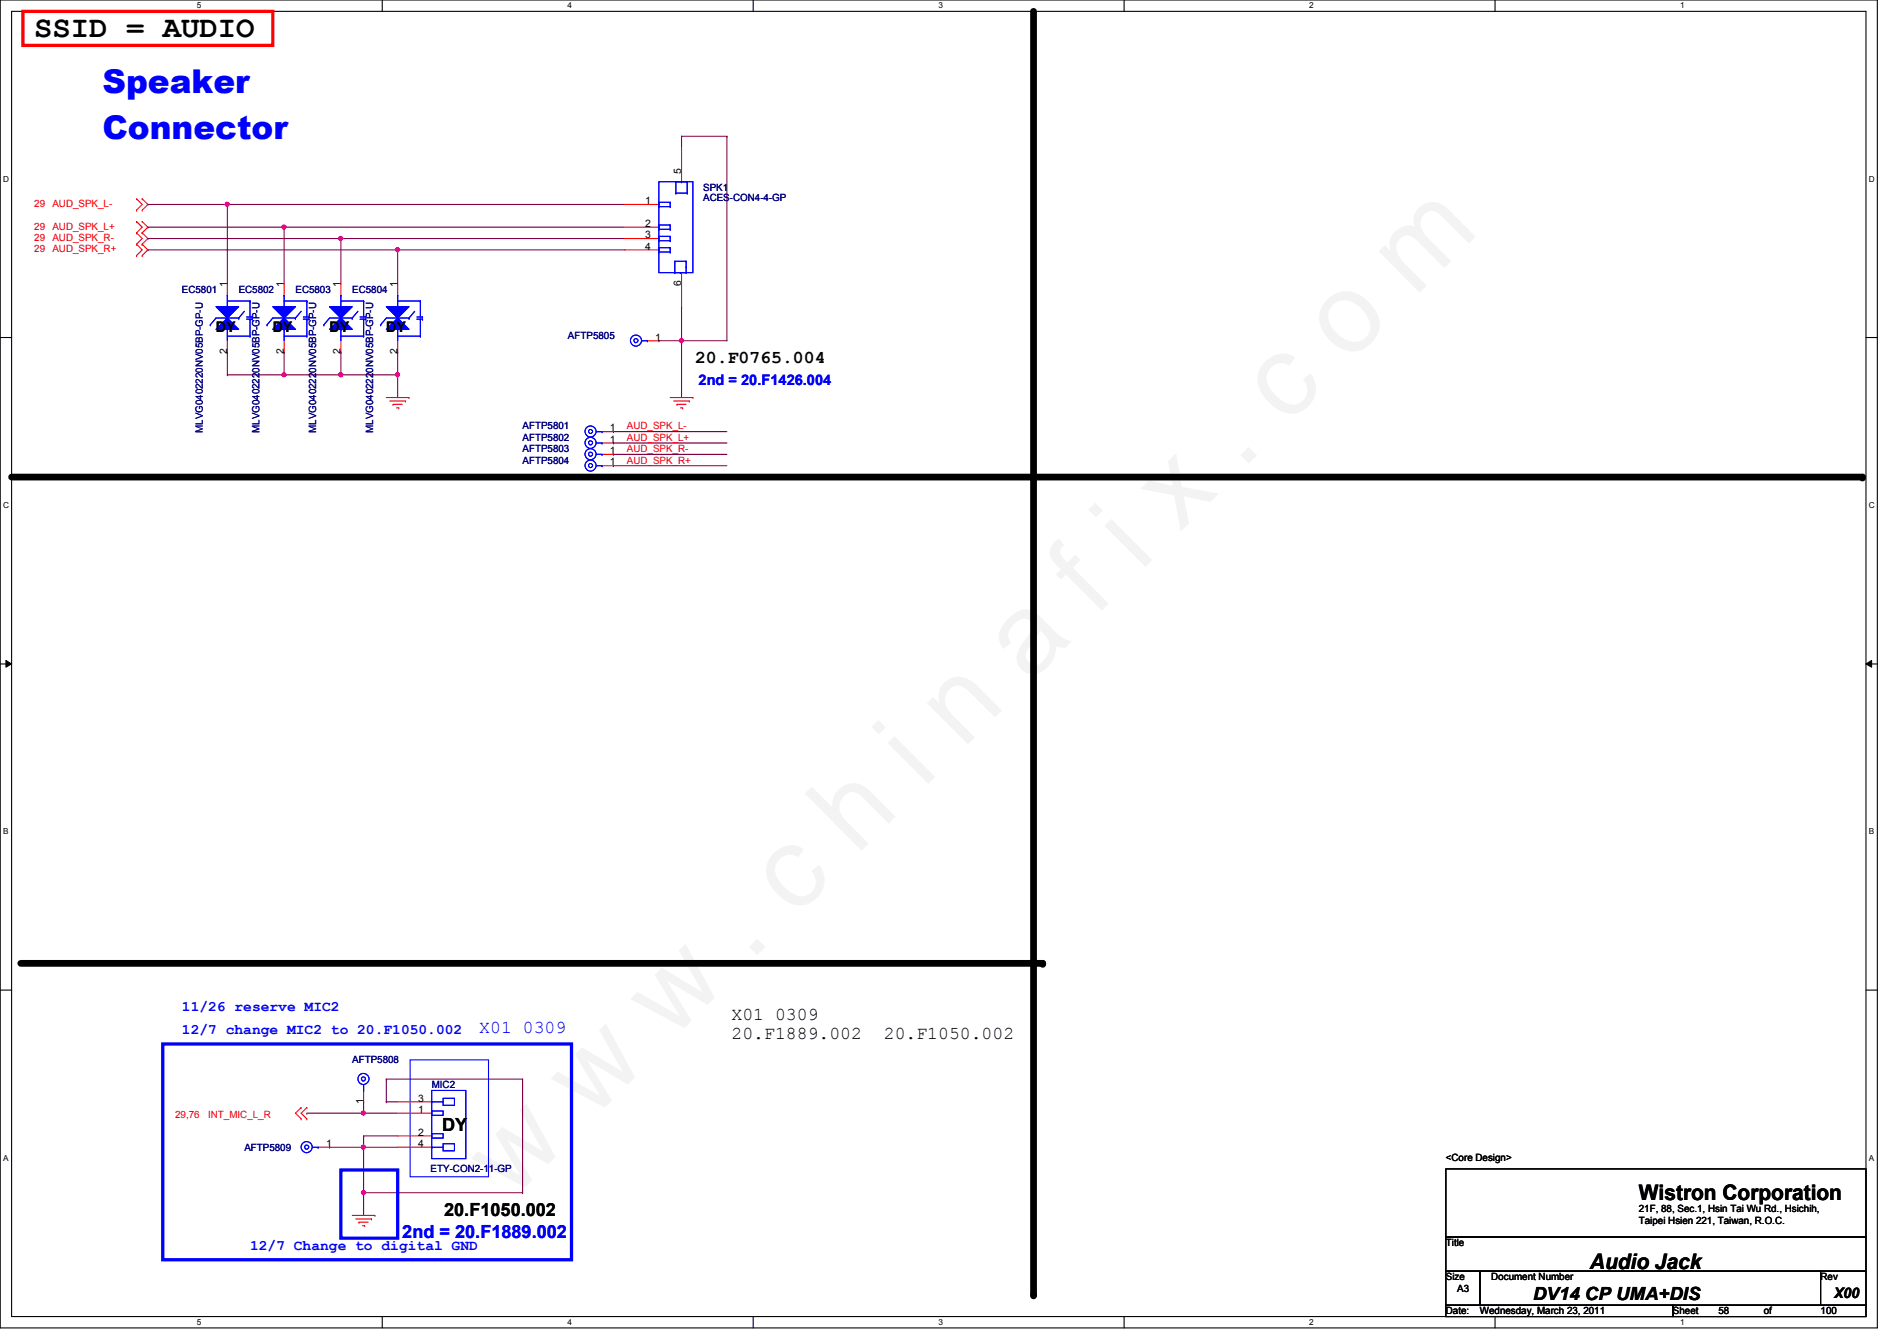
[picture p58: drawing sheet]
<svg xmlns="http://www.w3.org/2000/svg" width="297mm" height="210mm" viewBox="0 0 297 210" stroke-linecap="round" stroke-linejoin="round" font-family="sans-serif">
<defs><g id="words">
<text font-size="17.6" fill="#f0f" x="80.1" y="188" transform="rotate(-45 80.1 188)">w w w . c h i n a f i x . c o m</text>
<g font-size="5.1" fill="#00f">
<text x="16" y="14.5">Speaker</text>
<text x="16" y="21.7">Connector</text>
</g>
<text font-size="4.8" x="5.4" y="5.8">SSID = AUDIO</text>
<g font-size="3.3">
<text x="256.6" y="187.9">Wistron Corporation</text>
<text x="249" y="198.6">Audio Jack</text>
</g>
<g font-size="2.8">
<text x="108.8" y="56.8">20.F0765.004</text>
<text x="114.6" y="159.6">X01 0309</text>
<text x="114.6" y="162.6">20.F1889.002</text>
<text x="138.4" y="162.6">20.F1050.002</text>
<text x="69.2" y="177">DY</text>
<text x="69.6" y="190.4">20.F1050.002</text>
<text x="240.1" y="203.5">DV14 CP UMA+DIS</text>
</g>
<g font-size="2.8" fill="#00f">
<text x="75.1" y="161.7">X01 0309</text>
<text x="63" y="193.8">2nd = 20.F1889.002</text>
</g>
<g font-size="2.3">
<text x="33.8" y="51.9">DY</text>
<text x="42.7" y="51.9">DY</text>
<text x="51.6" y="51.9">DY</text>
<text x="60.5" y="51.9">DY</text>
<text x="287.2" y="203.2">X00</text>
</g>
<g font-size="2.3" fill="#00f">
<text x="109.4" y="60.2">2nd = 20.F1426.004</text>
<text x="28.5" y="158.3">11/26 reserve MIC2</text>
<text x="28.5" y="161.9">12/7 change MIC2 to 20.F1050.002</text>
<text x="39.2" y="195.7">12/7 Change to digital GND</text>
</g>
<g font-size="1.6">
<text x="106.7" y="27.2" transform="rotate(-90 106.7 27.2)">5</text>
<text x="101" y="35.5">2</text>
<text x="101" y="32">1</text>
<text x="101" y="39.1">4</text>
<text x="101" y="37.3">3</text>
<text x="35.6" y="45" transform="rotate(-90 35.6 45)">1</text>
<text x="44.4" y="45" transform="rotate(-90 44.4 45)">1</text>
<text x="53.3" y="45" transform="rotate(-90 53.3 45)">1</text>
<text x="62.2" y="45" transform="rotate(-90 62.2 45)">1</text>
<text x="106.7" y="44.8" transform="rotate(-90 106.7 44.8)">6</text>
<text x="102.6" y="53.3">1</text>
<text x="35.6" y="55.5" transform="rotate(-90 35.6 55.5)">2</text>
<text x="44.4" y="55.5" transform="rotate(-90 44.4 55.5)">2</text>
<text x="53.3" y="55.5" transform="rotate(-90 53.3 55.5)">2</text>
<text x="62.2" y="55.5" transform="rotate(-90 62.2 55.5)">2</text>
<text x="95.5" y="67.5">1</text>
<text x="95.5" y="69.3">1</text>
<text x="95.5" y="71.1">1</text>
<text x="95.5" y="72.9">1</text>
<text x="56.9" y="172.8" transform="rotate(-90 56.9 172.8)">1</text>
<text x="65.5" y="172.4">3</text>
<text x="51.1" y="179.5">1</text>
<text x="65.5" y="174.2">1</text>
<text x="65.5" y="177.8">2</text>
<text x="65.5" y="179.5">4</text>
<text x="226.4" y="181.7">&lt;Core Design&gt;</text>
<text x="256.6" y="189.7">21F, 88, Sec.1, Hsin Tai Wu Rd., Hsichih,</text>
<text x="256.6" y="191.6">Taipei Hsien 221, Taiwan, R.O.C.</text>
<text x="226.4" y="195.1">Title</text>
<text x="226.4" y="200.4">Size</text>
<text x="228.2" y="202.2">A3</text>
<text x="233.5" y="200.4">Document Number</text>
<text x="285.1" y="200.4">Rev</text>
<text x="226.4" y="205.7">Date:</text>
<text x="231.7" y="205.7">Wednesday, March 23, 2011</text>
<text x="262" y="205.7">Sheet</text>
<text x="269.1" y="205.7">58</text>
<text x="276.2" y="205.7">of</text>
<text x="285.1" y="205.7">100</text>
</g>
<g font-size="1.6" fill="#000080">
<text x="110.1" y="29.9">SPK1</text>
<text x="110.1" y="31.5">ACES-CON4-4-GP</text>
<text x="28.5" y="45.9">EC5801</text>
<text x="37.4" y="45.9">EC5802</text>
<text x="46.3" y="45.9">EC5803</text>
<text x="55.2" y="45.9">EC5804</text>
<text x="88.9" y="53">AFTP5805</text>
<text x="31.7" y="67.7" transform="rotate(-90 31.7 67.7)">MLVG0402220NV05BP-GP-U</text>
<text x="40.6" y="67.7" transform="rotate(-90 40.6 67.7)">MLVG0402220NV05BP-GP-U</text>
<text x="49.5" y="67.7" transform="rotate(-90 49.5 67.7)">MLVG0402220NV05BP-GP-U</text>
<text x="58.4" y="67.7" transform="rotate(-90 58.4 67.7)">MLVG0402220NV05BP-GP-U</text>
<text x="81.8" y="67.2">AFTP5801</text>
<text x="81.8" y="69">AFTP5802</text>
<text x="81.8" y="70.8">AFTP5803</text>
<text x="81.8" y="72.6">AFTP5804</text>
<text x="55.2" y="166.5">AFTP5808</text>
<text x="67.6" y="170.3">MIC2</text>
<text x="38.3" y="180.1">AFTP5809</text>
<text x="67.4" y="183.5">ETY-CON2-11-GP</text>
</g>
<g font-size="1.6" fill="#f00">
<text x="5.4" y="32.4">29</text>
<text x="5.4" y="35.9">29</text>
<text x="8.2" y="32.4">AUD_SPK_L-</text>
<text x="8.2" y="35.9">AUD_SPK_L+</text>
<text x="5.4" y="37.7">29</text>
<text x="5.4" y="39.5">29</text>
<text x="8.2" y="37.7">AUD_SPK_R-</text>
<text x="8.2" y="39.5">AUD_SPK_R+</text>
<text x="98.2" y="67.2">AUD_SPK_L-</text>
<text x="98.2" y="69">AUD_SPK_L+</text>
<text x="98.2" y="70.8">AUD_SPK_R-</text>
<text x="98.2" y="72.6">AUD_SPK_R+</text>
<text x="27.4" y="175">29,76</text>
<text x="32.6" y="175">INT_MIC_L_R</text>
</g>
<g font-size="1.3">
<text x="30.8" y="1.3">5</text>
<text x="88.9" y="1.3">4</text>
<text x="146.9" y="1.3">3</text>
<text x="205" y="1.3">2</text>
<text x="263.1" y="1.3">1</text>
<text x=".5" y="28.4">D</text>
<text x="292.6" y="28.4">D</text>
<text x=".5" y="79.5">C</text>
<text x="292.6" y="79.5">C</text>
<text x=".5" y="130.6">B</text>
<text x="292.6" y="130.6">B</text>
<text x=".5" y="181.7">A</text>
<text x="292.6" y="181.7">A</text>
<text x="30.8" y="207.4">5</text>
<text x="88.9" y="207.4">4</text>
<text x="146.9" y="207.4">3</text>
<text x="205" y="207.4">2</text>
<text x="263.1" y="207.4">1</text>
</g>
</g></defs>
<path d="M0 0h294v207.9h-294zM1.8 1.8h290.4v204.3h-290.4z" fill="none" stroke="#000" stroke-width=".17"/>
<g fill="#fff">
<path d="M30.8 .2h.7v1.4h-.7z"/>
<path d="M30.8 206.2h.7v1.4h-.7z"/>
</g>
<path d="M59.9 0v1.8M59.9 206.1v1.8" fill="none" stroke="#000" stroke-width=".17"/>
<g fill="#fff">
<path d="M88.9 .2h.6v1.4h-.6z"/>
<path d="M88.9 206.2h.6v1.4h-.6z"/>
</g>
<path d="M117.9 0v1.8M117.9 206.1v1.8" fill="none" stroke="#000" stroke-width=".17"/>
<g fill="#fff">
<path d="M146.9 .2h.7v1.4h-.7z"/>
<path d="M146.9 206.2h.7v1.4h-.7z"/>
</g>
<path d="M176 0v1.8M176 206.1v1.8" fill="none" stroke="#000" stroke-width=".17"/>
<g fill="#fff">
<path d="M205 .2h.7v1.4h-.7z"/>
<path d="M205 206.2h.7v1.4h-.7z"/>
</g>
<path d="M234.1 0v1.8M234.1 206.1v1.8" fill="none" stroke="#000" stroke-width=".17"/>
<g fill="#fff">
<path d="M263.1 .2h.7v1.4h-.7z"/>
<path d="M263.1 206.2h.7v1.4h-.7z"/>
<path d="M.5 27.3h.9v1.4h-.9z"/>
<path d="M292.6 27.3h.9v1.4h-.9z"/>
<path d="M.5 78.4h.9v1.4h-.9z"/>
<path d="M292.6 78.4h.9v1.4h-.9z"/>
</g>
<path d="M0 52.8h1.8M292.2 52.8h1.8" fill="none" stroke="#000" stroke-width=".17"/>
<g fill="#fff">
<path d="M.5 129.5h.8v1.4h-.8z"/>
<path d="M292.6 129.5h.9v1.4h-.9z"/>
</g>
<path d="M0 103.9h1.8M292.2 103.9h1.8" fill="none" stroke="#000" stroke-width=".17"/>
<path d="M.9 103.4l.9 .5-.9 .5zM292.2 103.9l.9-.5v1z" fill="#000"/>
<path d="M.9 103.4l.9 .5-.9 .5zM292.2 103.9l.9-.5v1z" fill="none" stroke="#000" stroke-width=".16"/>
<g fill="#fff">
<path d="M.5 180.5h.8v1.4h-.8z"/>
<path d="M292.6 180.5h.9v1.4h-.9z"/>
</g>
<path d="M0 155h1.8M292.2 155h1.8" fill="none" stroke="#000" stroke-width=".17"/>
<g fill="none" stroke="#800040" stroke-width=".17">
<path d="M23.2 32h.1M23.2 35.6h.1M23.2 32h12.4M23.2 35.6h74.6M35.6 32h.1M35.6 32v12.4M44.5 35.6h.1M44.5 35.6v8.8M53.4 37.3h.1M53.4 37.3h44.4M106.7 21.3h.1M106.7 21.3v1.8"/>
<path d="M113.8 21.3h.1M113.8 21.3v32"/>
</g>
<circle cx="44.5" cy="35.5" r=".32" fill="#f0f"/>
<circle cx="44.5" cy="35.5" r=".32" fill="none" stroke="#f0f" stroke-width=".17"/>
<path d="M62.3 39.1h.1M62.3 39.1h35.5" fill="none" stroke="#800040" stroke-width=".17"/>
<circle cx="62.2" cy="39.1" r=".32" fill="#f0f"/>
<circle cx="62.2" cy="39.1" r=".32" fill="none" stroke="#f0f" stroke-width=".17"/>
<path d="M35.6 32h.1M35.6 32h62.2" fill="none" stroke="#800040" stroke-width=".17"/>
<circle cx="35.6" cy="32" r=".32" fill="#f0f"/>
<circle cx="35.6" cy="32" r=".32" fill="none" stroke="#f0f" stroke-width=".17"/>
<path d="M23.2 37.3h.1M23.2 37.3h30.2" fill="none" stroke="#800040" stroke-width=".17"/>
<circle cx="53.4" cy="37.3" r=".32" fill="#f0f"/>
<circle cx="53.4" cy="37.3" r=".32" fill="none" stroke="#f0f" stroke-width=".17"/>
<path d="M23.2 39.1h.1M23.2 39.1h39.1M53.4 37.3h.1M53.4 37.3v7.1M62.3 39.1h.1M62.3 39.1v5.3M106.7 21.3h.1M106.7 21.3h7.1M35.6 58.7h.1M35.6 58.7h8.9M53.4 58.7h.1M53.4 58.7h8.9" fill="none" stroke="#800040" stroke-width=".17"/>
<circle cx="62.2" cy="58.6" r=".32" fill="#f0f"/>
<circle cx="62.2" cy="58.6" r=".32" fill="none" stroke="#f0f" stroke-width=".17"/>
<circle cx="53.4" cy="58.6" r=".32" fill="#f0f"/>
<circle cx="53.4" cy="58.6" r=".32" fill="none" stroke="#f0f" stroke-width=".17"/>
<path d="M44.5 58.7h.1M44.5 58.7h8.9" fill="none" stroke="#800040" stroke-width=".17"/>
<circle cx="53.4" cy="58.6" r=".32" fill="#f0f"/>
<circle cx="53.4" cy="58.6" r=".32" fill="none" stroke="#f0f" stroke-width=".17"/>
<circle cx="44.5" cy="58.6" r=".32" fill="#f0f"/>
<circle cx="44.5" cy="58.6" r=".32" fill="none" stroke="#f0f" stroke-width=".17"/>
<g fill="none" stroke="#800040" stroke-width=".17">
<path d="M35.6 55.1h.1M35.6 55.1v3.6M44.5 55.1h.1M44.5 55.1v3.6M53.4 55.1h.1M53.4 55.1v3.6M62.3 55.1h.1M62.3 58.7h.1M62.3 55.1v7.1M60.5 172.5h.1M60.5 172.5h1.8M56.9 186.7h.1"/>
<path d="M56.9 186.7h24.9"/>
</g>
<circle cx="56.9" cy="186.7" r=".32" fill="#f0f"/>
<circle cx="56.9" cy="186.7" r=".32" fill="none" stroke="#f0f" stroke-width=".17"/>
<path d="M56.9 174.2h.1M56.9 174.2h5.4" fill="none" stroke="#800040" stroke-width=".17"/>
<circle cx="56.9" cy="174.2" r=".32" fill="#f0f"/>
<circle cx="56.9" cy="174.2" r=".32" fill="none" stroke="#f0f" stroke-width=".17"/>
<path d="M51.6 179.6h.1M51.6 179.6h10.7M56.9 172.5h.1M56.9 177.8h.1M56.9 179.6h.1M56.9 172.5v1.7M56.9 177.8v1.8M56.9 177.8h5.4M60.5 168.9h.1M60.5 168.9v3.6M60.5 168.9h21.3" fill="none" stroke="#800040" stroke-width=".17"/>
<circle cx="56.9" cy="179.6" r=".32" fill="#f0f"/>
<circle cx="56.9" cy="179.6" r=".32" fill="none" stroke="#f0f" stroke-width=".17"/>
<path d="M48 174.2h.1M48 174.2h8.9M56.9 179.6h.1M56.9 179.6v10.6M56.9 186.7h.1" fill="none" stroke="#800040" stroke-width=".17"/>
<g fill="none" stroke="#f00" stroke-width=".17">
<path d="M21.4 31.1h.1M21.4 32.9h.1M21.4 34.7h.1M21.4 36.4h.1M21.4 38.2h.1M21.4 31.1l.9 .9-.9 .9M21.4 34.7l.9 .9-.9 .8M21.4 36.4l.9 .9-.9 .9M21.4 38.2l.9 .9-.9 .9M22.3 32.9h.1M22.3 31.1h.1M22.3 36.4h.1"/>
<path d="M22.3 34.7h.1M22.3 38.2h.1M22.3 31.1l.9 .9-.9 .9M22.3 34.7l.9 .9-.9 .8M22.3 36.4l.9 .9-.9 .9M22.3 38.2l.9 .9-.9 .9M21.4 40h.1M22.3 40h.1M44.5 44.4v1.8M44.5 53.3v1.8M60.5 62.2h3.5M61 62.8h2.5"/>
<path d="M61.5 63.3h.1M61.5 63.3h1.5M62.1 63.8h.3M62.4 63.8h.1M63.5 62.8h.1M64 62.2h.1M47.2 173.4h.1M47.2 175.1h.1M47.2 173.4l-.9 .8 .9 .9M48 173.4h.1M48 175.1h.1M48 173.4l-.8 .8 .8 .9"/>
<path d="M55.2 190.2h3.5M55.7 190.8h2.5M56.2 191.3h.1M56.2 191.3h1.5M56.8 191.9h.3M57.1 191.9h.1M58.2 190.8h.1M58.7 190.2h.1"/>
</g>
<path d="M226.4 183h65.8v10.6h-65.8zM226.4 193.6h65.8v5.4h-65.8zM226.4 199h5.3v5.3h-5.3zM231.7 199h53.4v5.3h-53.4zM285.1 199h7.1v5.3h-7.1zM226.4 204.3h35.6v1.8h-35.6zM262 204.3h30.2v1.8h-30.2z" fill="none" stroke="#000" stroke-width=".17"/>
<path d="M3.6 1.8h39.1v5.3h-39.1z" fill="none" stroke="#f00" stroke-width=".51"/>
<path d="M161.8 1.8v200.9M1.8 74.7h289.8M3.3 150.8h160" fill="none" stroke="#000" stroke-width="1.1"/>
<g fill="#000">
<circle cx="291.6" cy="74.7" r=".53"/>
<circle cx="161.8" cy="202.7" r=".53"/>
</g>
<path d="M25.5 163.4h64v33.8h-64zM53.4 183.1h8.9v10.7h-8.9z" fill="none" stroke="#00f" stroke-width=".51"/>
<path d="M64.2 165.9h12.3v18.3h-12.3z" fill="none" stroke="#00f" stroke-width=".17"/>
<path d="M42.7 51.6l1.8-1.8 1.8 1.8z" fill="#00f"/>
<path d="M41.8 50.8h.1M42.7 51.6l1.8-1.8 1.8 1.8zM44.5 51.6h.1M44.5 48h.1M44.5 48v1.8M44.5 51.6v1.7M46.3 49.8h.1M46.3 49.8h-3.6l-.9 1M47.2 48.7l-.9 1.1" fill="none" stroke="#00f" stroke-width=".17"/>
<path d="M42.7 48h3.6l-1.8 1.8z" fill="#00f"/>
<g fill="none" stroke="#00f" stroke-width=".17">
<path d="M42.7 48h3.6l-1.8 1.8zM44.5 46.2h.1M44.5 46.2v1.8M44.5 52.6h3.5M44.5 47.1h3.5M47.5 50h.9M47.5 49.6h.9M48 52.6h.1M48 47.1h.1M48 50h.1M48 47.1v2.5M48 50v2.6"/>
<path d="M48.4 50h.1M48.4 49.6h.1"/>
</g>
<path d="M42.7 51.6l1.8-1.8 1.8 1.8z" fill="#00f"/>
<path d="M41.8 50.8h.1M42.7 51.6l1.8-1.8 1.8 1.8zM44.5 51.6h.1M44.5 48h.1M44.5 48v1.8M44.5 51.6v1.7M46.3 49.8h.1M46.3 49.8h-3.6l-.9 1M47.2 48.7l-.9 1.1" fill="none" stroke="#00f" stroke-width=".17"/>
<path d="M42.7 48h3.6l-1.8 1.8z" fill="#00f"/>
<g fill="none" stroke="#00f" stroke-width=".17">
<path d="M42.7 48h3.6l-1.8 1.8zM44.5 46.2h.1M44.5 46.2v1.8M44.5 52.6h3.5M44.5 47.1h3.5M47.5 50h.9M47.5 49.6h.9M48 52.6h.1M48 47.1h.1M48 50h.1M48 47.1v2.5M48 50v2.6"/>
<path d="M48.4 50h.1M48.4 49.6h.1"/>
</g>
<path d="M62.3 44.4v1.8M62.3 53.3v1.8" fill="none" stroke="#f00" stroke-width=".17"/>
<path d="M62.3 49.8l1.7 1.8h-3.5z" fill="#00f"/>
<path d="M59.6 50.8h.1M62.3 49.8l1.7 1.8h-3.5zM62.3 51.6h.1M62.3 48h.1M62.3 48v1.8M62.3 51.6v1.7M64 49.8h.1M64 49.8h-3.5l-.9 1M64.9 48.7l-.9 1.1" fill="none" stroke="#00f" stroke-width=".17"/>
<path d="M60.5 48h3.5l-1.7 1.8z" fill="#00f"/>
<g fill="none" stroke="#00f" stroke-width=".17">
<path d="M60.5 48h3.5l-1.7 1.8zM62.3 46.2h.1M62.3 46.2v1.8M62.3 52.6h3.5M62.3 47.1h3.5M65.3 50h.9M65.3 49.6h.9M65.8 52.6h.1M65.8 47.1h.1M65.8 50h.1M65.8 47.1v2.5M65.8 50v2.6"/>
<path d="M66.2 50h.1M66.2 49.6h.1"/>
</g>
<path d="M62.3 49.8l1.7 1.8h-3.5z" fill="#00f"/>
<path d="M59.6 50.8h.1M62.3 49.8l1.7 1.8h-3.5zM62.3 51.6h.1M62.3 48h.1M62.3 48v1.8M62.3 51.6v1.7M64 49.8h.1M64 49.8h-3.5l-.9 1M64.9 48.7l-.9 1.1" fill="none" stroke="#00f" stroke-width=".17"/>
<path d="M60.5 48h3.5l-1.7 1.8z" fill="#00f"/>
<g fill="none" stroke="#00f" stroke-width=".17">
<path d="M60.5 48h3.5l-1.7 1.8zM62.3 46.2h.1M62.3 46.2v1.8M62.3 52.6h3.5M62.3 47.1h3.5M65.3 50h.9M65.3 49.6h.9M65.8 52.6h.1M65.8 47.1h.1M65.8 50h.1M65.8 47.1v2.5M65.8 50v2.6"/>
<path d="M66.2 50h.1M66.2 49.6h.1M48.9 179.6h.9M49.8 179.6h.1M56.9 170.7h.1M56.9 169.8v.9"/>
<circle cx="48" cy="179.6" r=".32"/>
<circle cx="48" cy="179.5" r=".87"/>
<circle cx="56.9" cy="168.9" r=".32"/>
<circle cx="56.9" cy="168.9" r=".87"/>
</g>
<path d="M106.7 23.1v5.3M35.6 44.4v1.8M35.6 53.3v1.8M49.8 179.6h1.8M56.9 170.7v1.8M62.3 174.2h5.3M62.3 177.8h5.3M62.3 172.5h5.3M62.3 179.6h5.3" fill="none" stroke="#f00" stroke-width=".17"/>
<path d="M35.6 49.8l1.8 1.8h-3.6z" fill="#00f"/>
<path d="M32.9 50.8h.1M35.6 49.8l1.8 1.8h-3.6zM35.6 51.6h.1M35.6 48h.1M35.6 48v1.8M35.6 51.6v1.7M37.4 49.8h.1M37.4 49.8h-3.6l-.9 1M38.3 48.7l-.9 1.1" fill="none" stroke="#00f" stroke-width=".17"/>
<path d="M33.8 48h3.6l-1.8 1.8z" fill="#00f"/>
<g fill="none" stroke="#00f" stroke-width=".17">
<path d="M33.8 48h3.6l-1.8 1.8zM35.6 46.2h.1M35.6 46.2v1.8M35.6 52.6h3.6M35.6 47.1h3.6M38.6 50h.9M38.6 49.6h.9M39.2 52.6h.1M39.2 47.1h.1M39.2 50h.1M39.2 47.1v2.5M39.2 50v2.6"/>
<path d="M39.5 50h.1M39.5 49.6h.1"/>
</g>
<path d="M35.6 49.8l1.8 1.8h-3.6z" fill="#00f"/>
<path d="M32.9 50.8h.1M35.6 49.8l1.8 1.8h-3.6zM35.6 51.6h.1M35.6 48h.1M35.6 48v1.8M35.6 51.6v1.7M37.4 49.8h.1M37.4 49.8h-3.6l-.9 1M38.3 48.7l-.9 1.1" fill="none" stroke="#00f" stroke-width=".17"/>
<path d="M33.8 48h3.6l-1.8 1.8z" fill="#00f"/>
<g fill="none" stroke="#00f" stroke-width=".17">
<path d="M33.8 48h3.6l-1.8 1.8zM35.6 46.2h.1M35.6 46.2v1.8M35.6 52.6h3.6M35.6 47.1h3.6M38.6 50h.9M38.6 49.6h.9M39.2 52.6h.1M39.2 47.1h.1M39.2 50h.1M39.2 47.1v2.5M39.2 50v2.6"/>
<path d="M39.5 50h.1M39.5 49.6h.1"/>
</g>
<path d="M53.4 44.4v1.8M53.4 53.3v1.8" fill="none" stroke="#f00" stroke-width=".17"/>
<path d="M53.4 49.8l1.8 1.8h-3.6z" fill="#00f"/>
<path d="M50.7 50.8h.1M53.4 49.8l1.8 1.8h-3.6zM53.4 51.6h.1M53.4 48h.1M53.4 48v1.8M53.4 51.6v1.7M55.2 49.8h.1M55.2 49.8h-3.6l-.9 1M56 48.7l-.8 1.1" fill="none" stroke="#00f" stroke-width=".17"/>
<path d="M51.6 48h3.6l-1.8 1.8z" fill="#00f"/>
<g fill="none" stroke="#00f" stroke-width=".17">
<path d="M51.6 48h3.6l-1.8 1.8zM53.4 46.2h.1M53.4 46.2v1.8M53.4 52.6h3.5M53.4 47.1h3.5M56.4 50h.9M56.4 49.6h.9M56.9 52.6h.1M56.9 47.1h.1M56.9 50h.1M56.9 47.1v2.5M56.9 50v2.6"/>
<path d="M57.3 50h.1M57.3 49.6h.1"/>
</g>
<path d="M53.4 49.8l1.8 1.8h-3.6z" fill="#00f"/>
<path d="M50.7 50.8h.1M53.4 49.8l1.8 1.8h-3.6zM53.4 51.6h.1M53.4 48h.1M53.4 48v1.8M53.4 51.6v1.7M55.2 49.8h.1M55.2 49.8h-3.6l-.9 1M56 48.7l-.8 1.1" fill="none" stroke="#00f" stroke-width=".17"/>
<path d="M51.6 48h3.6l-1.8 1.8z" fill="#00f"/>
<g fill="none" stroke="#00f" stroke-width=".17">
<path d="M51.6 48h3.6l-1.8 1.8zM53.4 46.2h.1M53.4 46.2v1.8M53.4 52.6h3.5M53.4 47.1h3.5M56.4 50h.9M56.4 49.6h.9M56.9 52.6h.1M56.9 47.1h.1M56.9 50h.1M56.9 47.1v2.5M56.9 50v2.6"/>
<path d="M57.3 50h.1M57.3 49.6h.1"/>
</g>
<circle cx="44.5" cy="35.5" r=".32" fill="#f0f"/>
<circle cx="44.5" cy="35.5" r=".32" fill="none" stroke="#f0f" stroke-width=".17"/>
<circle cx="62.2" cy="39.1" r=".32" fill="#f0f"/>
<circle cx="62.2" cy="39.1" r=".32" fill="none" stroke="#f0f" stroke-width=".17"/>
<circle cx="35.6" cy="32" r=".32" fill="#f0f"/>
<circle cx="35.6" cy="32" r=".32" fill="none" stroke="#f0f" stroke-width=".17"/>
<circle cx="53.4" cy="37.3" r=".32" fill="#f0f"/>
<circle cx="53.4" cy="37.3" r=".32" fill="none" stroke="#f0f" stroke-width=".17"/>
<circle cx="62.2" cy="58.6" r=".32" fill="#f0f"/>
<circle cx="62.2" cy="58.6" r=".32" fill="none" stroke="#f0f" stroke-width=".17"/>
<circle cx="53.4" cy="58.6" r=".32" fill="#f0f"/>
<circle cx="53.4" cy="58.6" r=".32" fill="none" stroke="#f0f" stroke-width=".17"/>
<circle cx="53.4" cy="58.6" r=".32" fill="#f0f"/>
<circle cx="53.4" cy="58.6" r=".32" fill="none" stroke="#f0f" stroke-width=".17"/>
<circle cx="44.5" cy="58.6" r=".32" fill="#f0f"/>
<circle cx="44.5" cy="58.6" r=".32" fill="none" stroke="#f0f" stroke-width=".17"/>
<circle cx="56.9" cy="186.7" r=".32" fill="#f0f"/>
<circle cx="56.9" cy="186.7" r=".32" fill="none" stroke="#f0f" stroke-width=".17"/>
<circle cx="56.9" cy="174.2" r=".32" fill="#f0f"/>
<circle cx="56.9" cy="174.2" r=".32" fill="none" stroke="#f0f" stroke-width=".17"/>
<circle cx="56.9" cy="179.6" r=".32" fill="#f0f"/>
<circle cx="56.9" cy="179.6" r=".32" fill="none" stroke="#f0f" stroke-width=".17"/>
<use href="#words"/>
</svg>
